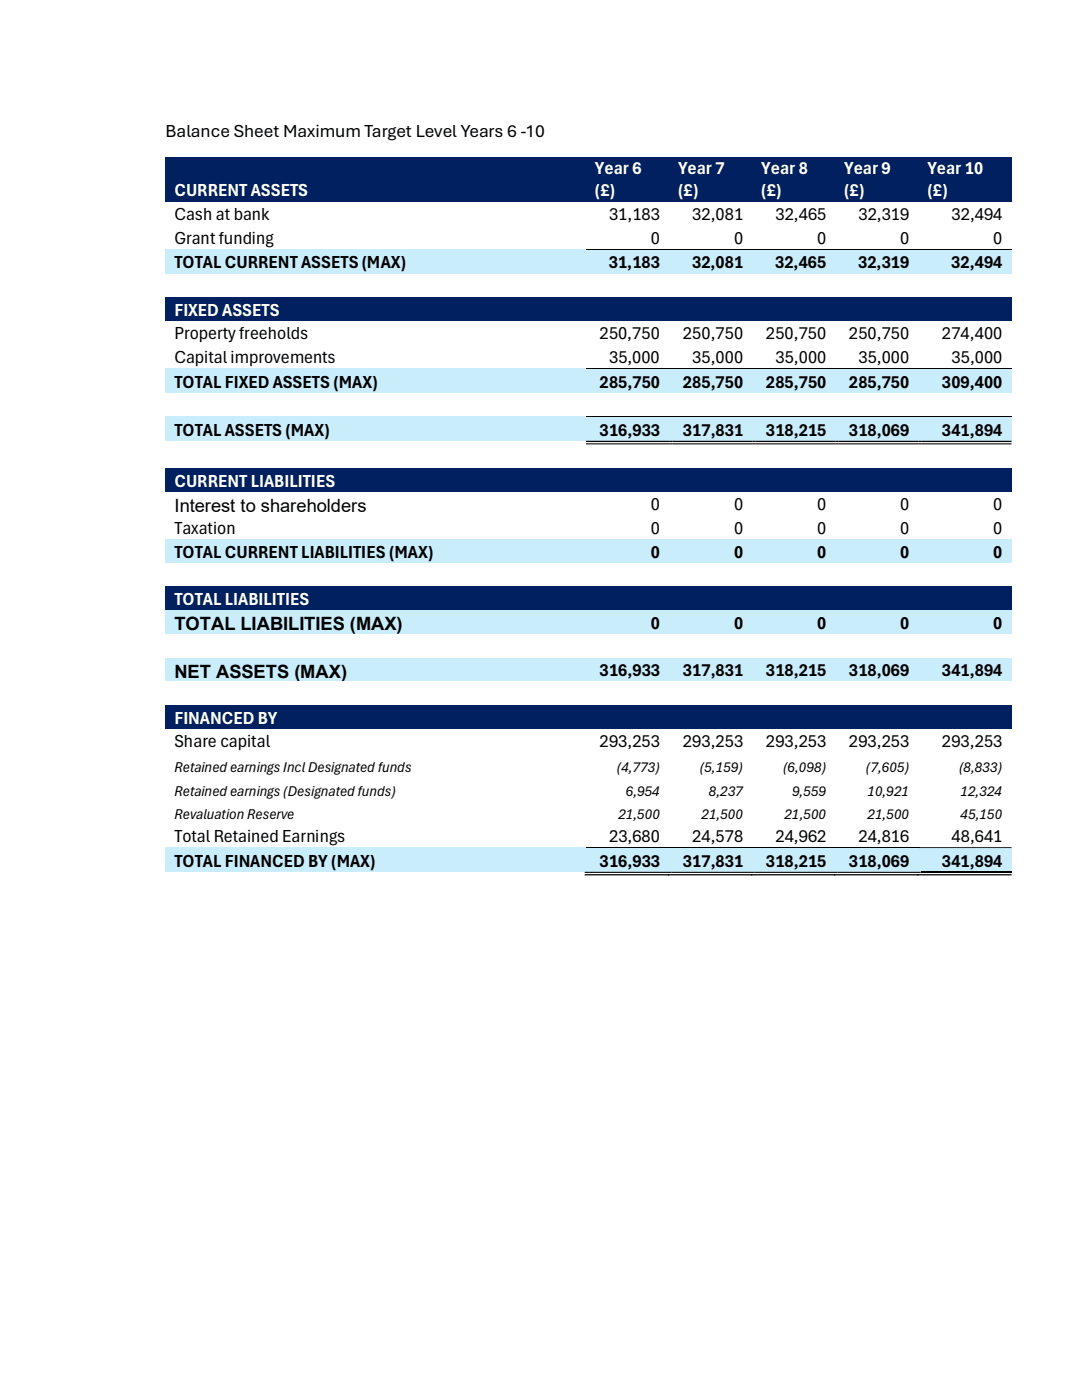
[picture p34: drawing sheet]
<svg xmlns="http://www.w3.org/2000/svg" width="216mm" height="279mm" viewBox="0 0 216 279" stroke-linecap="round" stroke-linejoin="round" font-family="sans-serif">
<defs><g id="words">
<g font-size="3.7">
<text x="33" y="27.3">Balance Sheet Maximum Target Level Years 6 -10</text>
<text x="34.8" y="43.9">Cash at bank</text>
<text x="121.5" y="43.9">31,183</text>
<text x="138.1" y="43.9">32,081</text>
<text x="154.7" y="43.9">32,465</text>
<text x="171.3" y="43.9">32,319</text>
<text x="189.9" y="43.9">32,494</text>
<text x="34.8" y="48.7">Grant funding</text>
<text x="34.8" y="53.6">TOTAL CURRENT ASSETS (MAX)</text>
<text x="121.5" y="53.6">31,183</text>
<text x="129.8" y="48.7">0</text>
<text x="138.1" y="53.6">32,081</text>
<text x="146.5" y="48.7">0</text>
<text x="154.7" y="53.6">32,465</text>
<text x="163.1" y="48.7">0</text>
<text x="171.2" y="53.6">32,319</text>
<text x="179.6" y="48.7">0</text>
<text x="189.8" y="53.6">32,494</text>
<text x="198.2" y="48.7">0</text>
<text x="34.8" y="67.7">Property freeholds</text>
<text x="119.6" y="67.7">250,750</text>
<text x="136.2" y="67.7">250,750</text>
<text x="152.8" y="67.7">250,750</text>
<text x="169.4" y="67.7">250,750</text>
<text x="188" y="67.7">274,400</text>
<text x="34.8" y="72.5">Capital improvements</text>
<text x="34.8" y="77.3">TOTAL FIXED ASSETS (MAX)</text>
<text x="119.6" y="77.3">285,750</text>
<text x="121.5" y="72.5">35,000</text>
<text x="136.2" y="77.3">285,750</text>
<text x="138.1" y="72.5">35,000</text>
<text x="152.8" y="77.3">285,750</text>
<text x="154.7" y="72.5">35,000</text>
<text x="169.4" y="77.3">285,750</text>
<text x="171.3" y="72.5">35,000</text>
<text x="188" y="77.3">309,400</text>
<text x="189.9" y="72.5">35,000</text>
<text x="34.8" y="87">TOTAL ASSETS (MAX)</text>
<text x="119.6" y="87">316,933</text>
<text x="136.2" y="87">317,831</text>
<text x="152.8" y="87">318,215</text>
<text x="169.4" y="87">318,069</text>
<text x="188" y="87">341,894</text>
<text x="129.9" y="101.9">0</text>
<text x="146.5" y="101.9">0</text>
<text x="163.1" y="101.9">0</text>
<text x="179.6" y="101.9">0</text>
<text x="198.2" y="101.9">0</text>
<text x="34.8" y="102.2">Interest to shareholders</text>
<text x="34.8" y="106.6">Taxation</text>
<text x="129.9" y="106.6">0</text>
<text x="146.5" y="106.6">0</text>
<text x="163.1" y="106.6">0</text>
<text x="179.6" y="106.6">0</text>
<text x="198.2" y="106.6">0</text>
<text x="34.8" y="111.3">TOTAL CURRENT LIABILITIES (MAX)</text>
<text x="129.9" y="111.3">0</text>
<text x="146.5" y="111.3">0</text>
<text x="163.1" y="111.3">0</text>
<text x="179.6" y="111.3">0</text>
<text x="198.2" y="111.3">0</text>
<text x="34.8" y="125.8">TOTAL LIABILITIES (MAX)</text>
<text x="129.9" y="125.5">0</text>
<text x="146.5" y="125.5">0</text>
<text x="163.1" y="125.5">0</text>
<text x="179.6" y="125.5">0</text>
<text x="198.2" y="125.5">0</text>
<text x="34.8" y="135.2">NET ASSETS (MAX)</text>
<text x="119.6" y="135">316,933</text>
<text x="136.2" y="135">317,831</text>
<text x="152.8" y="135">318,215</text>
<text x="169.4" y="135">318,069</text>
<text x="188" y="135">341,894</text>
<text x="34.8" y="149.1">Share capital</text>
<text x="119.6" y="149.1">293,253</text>
<text x="136.2" y="149.1">293,253</text>
<text x="152.8" y="149.1">293,253</text>
<text x="169.4" y="149.1">293,253</text>
<text x="188" y="149.1">293,253</text>
<text x="34.8" y="168.1">Total Retained Earnings</text>
<text x="34.8" y="172.9">TOTAL FINANCED BY (MAX)</text>
<text x="119.6" y="172.9">316,933</text>
<text x="121.5" y="168.1">23,680</text>
<text x="136.2" y="172.9">317,831</text>
<text x="138.1" y="168.1">24,578</text>
<text x="152.8" y="172.9">318,215</text>
<text x="154.7" y="168.1">24,962</text>
<text x="169.4" y="172.9">318,069</text>
<text x="171.3" y="168.1">24,816</text>
<text x="188" y="172.9">341,894</text>
<text x="189.9" y="168.1">48,641</text>
</g>
<g font-size="3.7" fill="#fff">
<text x="118.7" y="34.8">Year 6</text>
<text x="135.3" y="34.8">Year 7</text>
<text x="151.9" y="34.8">Year 8</text>
<text x="168.4" y="34.8">Year 9</text>
<text x="185" y="34.8">Year 10</text>
<text x="34.8" y="39.2">CURRENT ASSETS</text>
<text x="118.7" y="39.2">(£)</text>
<text x="135.3" y="39.2">(£)</text>
<text x="151.9" y="39.2">(£)</text>
<text x="168.4" y="39.2">(£)</text>
<text x="185" y="39.2">(£)</text>
<text x="34.8" y="63">FIXED ASSETS</text>
<text x="34.8" y="97.2">CURRENT LIABILITIES</text>
<text x="34.8" y="120.8">TOTAL LIABILITIES</text>
<text x="34.8" y="144.4">FINANCED BY</text>
</g>
<g font-size="3">
<text x="34.8" y="154.1">Retained earnings Incl Designated funds</text>
<text x="123.1" y="154.1">(4,773)</text>
<text x="139.7" y="154.1">(5,159)</text>
<text x="156.2" y="154.1">(6,098)</text>
<text x="172.8" y="154.1">(7,605)</text>
<text x="191.4" y="154.1">(8,833)</text>
<text x="34.8" y="158.8">Retained earnings (Designated funds)</text>
<text x="124.9" y="158.8">6,954</text>
<text x="141.4" y="158.8">8,237</text>
<text x="158" y="158.8">9,559</text>
<text x="173.1" y="158.8">10,921</text>
<text x="191.7" y="158.8">12,324</text>
<text x="34.8" y="163.5">Revaluation Reserve</text>
<text x="123.4" y="163.5">21,500</text>
<text x="140" y="163.5">21,500</text>
<text x="156.6" y="163.5">21,500</text>
<text x="173.1" y="163.5">21,500</text>
<text x="191.7" y="163.5">45,150</text>
</g>
</g></defs>
<g fill="#002060">
<path d="M33 31.3h83.9v8.9h-83.9z"/>
<path d="M34.8 35.8h80.3v4.4h-80.3z"/>
<path d="M116.9 31.3h16.6v8.9h-16.6z"/>
<path d="M118.7 31.3h13v4.5h-13z"/>
<path d="M118.7 35.8h13v4.4h-13z"/>
<path d="M133.5 31.3h16.6v8.9h-16.6z"/>
<path d="M135.3 31.3h13v4.5h-13z"/>
<path d="M135.3 35.8h13v4.4h-13z"/>
<path d="M150.1 31.3h16.6v8.9h-16.6z"/>
<path d="M151.9 31.3h12.9v4.5h-12.9z"/>
<path d="M151.9 35.8h12.9v4.4h-12.9z"/>
<path d="M166.7 31.3h16.6v8.9h-16.6z"/>
<path d="M168.4 31.3h13v4.5h-13z"/>
<path d="M168.4 35.8h13v4.4h-13z"/>
<path d="M183.3 31.3h18.5v8.9h-18.5z"/>
<path d="M185 31.3h15v4.5h-15z"/>
<path d="M185 35.8h15v4.4h-15z"/>
</g>
<g fill="#caedfb">
<path d="M33 49.9h83.9v4.7h-83.9z"/>
<path d="M34.8 50.1h80.3v4.5h-80.3z"/>
<path d="M116.9 49.9h16.6v4.7h-16.6z"/>
<path d="M118.7 50.1h13v4.5h-13z"/>
<path d="M133.5 49.9h16.6v4.7h-16.6z"/>
<path d="M135.3 50.1h13v4.5h-13z"/>
<path d="M150.1 49.9h16.6v4.7h-16.6z"/>
<path d="M151.9 50.1h12.9v4.5h-12.9z"/>
<path d="M166.7 49.9h16.6v4.7h-16.6z"/>
<path d="M168.4 50.1h13v4.5h-13z"/>
<path d="M183.3 49.9h18.5v4.7h-18.5z"/>
<path d="M185 50.1h15v4.5h-15z"/>
</g>
<path d="M33 49.8h83.9" fill="none" stroke="#caedfb" stroke-width=".2"/>
<path d="M116.9 49.8h84.9" fill="none" stroke="#000" stroke-width=".2"/>
<g fill="#002060">
<path d="M33 59.3h83.9v4.7h-83.9z"/>
<path d="M34.8 59.6h80.3v4.4h-80.3z"/>
<path d="M116.9 59.3h16.6v4.7h-16.6z"/>
<path d="M118.7 59.6h13v4.4h-13z"/>
<path d="M133.5 59.3h16.6v4.7h-16.6z"/>
<path d="M135.3 59.6h13v4.4h-13z"/>
<path d="M150.1 59.3h16.6v4.7h-16.6z"/>
<path d="M151.9 59.6h12.9v4.4h-12.9z"/>
<path d="M166.7 59.3h16.6v4.7h-16.6z"/>
<path d="M168.4 59.6h13v4.4h-13z"/>
<path d="M183.3 59.3h18.5v4.7h-18.5z"/>
<path d="M185 59.6h15v4.4h-15z"/>
</g>
<g fill="#caedfb">
<path d="M33 73.7h83.9v4.7h-83.9z"/>
<path d="M34.8 74h80.3v4.4h-80.3z"/>
<path d="M116.9 73.7h16.6v4.7h-16.6z"/>
<path d="M118.7 74h13v4.4h-13z"/>
<path d="M133.5 73.7h16.6v4.7h-16.6z"/>
<path d="M135.3 74h13v4.4h-13z"/>
<path d="M150.1 73.7h16.6v4.7h-16.6z"/>
<path d="M151.9 74h12.9v4.4h-12.9z"/>
<path d="M166.7 73.7h16.6v4.7h-16.6z"/>
<path d="M168.4 74h13v4.4h-13z"/>
<path d="M183.3 73.7h18.5v4.7h-18.5z"/>
<path d="M185 74h15v4.4h-15z"/>
</g>
<path d="M33 73.6h83.9" fill="none" stroke="#caedfb" stroke-width=".2"/>
<path d="M116.9 73.6h84.9" fill="none" stroke="#000" stroke-width=".2"/>
<g fill="#caedfb">
<path d="M33 83.3h83.9v4.7h-83.9z"/>
<path d="M34.8 83.5h80.3v4.5h-80.3z"/>
<path d="M116.9 83.3h16.6v4.7h-16.6z"/>
<path d="M118.7 83.5h13v4.5h-13z"/>
<path d="M133.5 83.3h16.6v4.7h-16.6z"/>
<path d="M135.3 83.5h13v4.5h-13z"/>
<path d="M150.1 83.3h16.6v4.7h-16.6z"/>
<path d="M151.9 83.5h12.9v4.5h-12.9z"/>
<path d="M166.7 83.3h16.6v4.7h-16.6z"/>
<path d="M168.4 83.5h13v4.5h-13z"/>
<path d="M183.3 83.3h18.5v4.7h-18.5z"/>
<path d="M185 83.5h15v4.5h-15z"/>
</g>
<path d="M33 83.2h83.9" fill="none" stroke="#caedfb" stroke-width=".2"/>
<path d="M116.9 83.2h84.9" fill="none" stroke="#000" stroke-width=".2"/>
<g fill="#000">
<path d="M116.9 88h16.6v.2h-16.6zM116.9 88.5h16.6v.2h-16.6z" fill-rule="evenodd"/>
<path d="M133.5 88h.7v.2h-.7zM133.5 88.5h.7v.2h-.7z" fill-rule="evenodd"/>
<path d="M134.2 88h15.9v.2h-15.9zM134.2 88.5h15.9v.2h-15.9z" fill-rule="evenodd"/>
<path d="M150.1 88h.7v.2h-.7zM150.1 88.5h.7v.2h-.7z" fill-rule="evenodd"/>
<path d="M150.8 88h15.9v.2h-15.9zM150.8 88.5h15.9v.2h-15.9z" fill-rule="evenodd"/>
<path d="M166.7 88h.6v.2h-.6zM166.7 88.5h.6v.2h-.6z" fill-rule="evenodd"/>
<path d="M167.3 88h16v.2h-16zM167.3 88.5h16v.2h-16z" fill-rule="evenodd"/>
<path d="M183.3 88h.6v.2h-.6zM183.3 88.5h.6v.2h-.6z" fill-rule="evenodd"/>
<path d="M183.9 88h17.9v.2h-17.9zM183.9 88.5h17.9v.2h-17.9z" fill-rule="evenodd"/>
</g>
<g fill="#002060">
<path d="M33 93.5h83.9v4.7h-83.9z"/>
<path d="M34.8 93.8h80.3v4.4h-80.3z"/>
<path d="M116.9 93.5h16.6v4.7h-16.6z"/>
<path d="M118.7 93.8h13v4.4h-13z"/>
<path d="M133.5 93.5h16.6v4.7h-16.6z"/>
<path d="M135.3 93.8h13v4.4h-13z"/>
<path d="M150.1 93.5h16.6v4.7h-16.6z"/>
<path d="M151.9 93.8h12.9v4.4h-12.9z"/>
<path d="M166.7 93.5h16.6v4.7h-16.6z"/>
<path d="M168.4 93.8h13v4.4h-13z"/>
<path d="M183.3 93.5h18.5v4.7h-18.5z"/>
<path d="M185 93.8h15v4.4h-15z"/>
</g>
<g fill="#caedfb">
<path d="M33 107.7h83.9v4.7h-83.9z"/>
<path d="M34.8 107.9h80.3v4.5h-80.3z"/>
<path d="M116.9 107.7h16.6v4.7h-16.6z"/>
<path d="M118.7 107.9h13v4.5h-13z"/>
<path d="M133.5 107.7h16.6v4.7h-16.6z"/>
<path d="M135.3 107.9h13v4.5h-13z"/>
<path d="M150.1 107.7h16.6v4.7h-16.6z"/>
<path d="M151.9 107.9h12.9v4.5h-12.9z"/>
<path d="M166.7 107.7h16.6v4.7h-16.6z"/>
<path d="M168.4 107.9h13v4.5h-13z"/>
<path d="M183.3 107.7h18.5v4.7h-18.5z"/>
<path d="M185 107.9h15v4.5h-15z"/>
</g>
<g fill="#002060">
<path d="M33 117.1h83.9v4.7h-83.9z"/>
<path d="M34.8 117.3h80.3v4.5h-80.3z"/>
<path d="M116.9 117.1h16.6v4.7h-16.6z"/>
<path d="M118.7 117.3h13v4.5h-13z"/>
<path d="M133.5 117.1h16.6v4.7h-16.6z"/>
<path d="M135.3 117.3h13v4.5h-13z"/>
<path d="M150.1 117.1h16.6v4.7h-16.6z"/>
<path d="M151.9 117.3h12.9v4.5h-12.9z"/>
<path d="M166.7 117.1h16.6v4.7h-16.6z"/>
<path d="M168.4 117.3h13v4.5h-13z"/>
<path d="M183.3 117.1h18.5v4.7h-18.5z"/>
<path d="M185 117.3h15v4.5h-15z"/>
</g>
<g fill="#caedfb">
<path d="M33 121.8h83.9v4.7h-83.9z"/>
<path d="M34.8 122.4h80.3v4.1h-80.3z"/>
<path d="M116.9 121.8h16.6v4.7h-16.6z"/>
<path d="M118.7 122.1h13v4.4h-13z"/>
<path d="M133.5 121.8h16.6v4.7h-16.6z"/>
<path d="M135.3 122.1h13v4.4h-13z"/>
<path d="M150.1 121.8h16.6v4.7h-16.6z"/>
<path d="M151.9 122.1h12.9v4.4h-12.9z"/>
<path d="M166.7 121.8h16.6v4.7h-16.6z"/>
<path d="M168.4 122.1h13v4.4h-13z"/>
<path d="M183.3 121.8h18.5v4.7h-18.5z"/>
<path d="M185 122.1h15v4.4h-15z"/>
<path d="M33 131.3h83.9v4.7h-83.9z"/>
<path d="M34.8 131.8h80.3v4.2h-80.3z"/>
<path d="M116.9 131.3h16.6v4.7h-16.6z"/>
<path d="M118.7 131.6h13v4.4h-13z"/>
<path d="M133.5 131.3h16.6v4.7h-16.6z"/>
<path d="M135.3 131.6h13v4.4h-13z"/>
<path d="M150.1 131.3h16.6v4.7h-16.6z"/>
<path d="M151.9 131.6h12.9v4.4h-12.9z"/>
<path d="M166.7 131.3h16.6v4.7h-16.6z"/>
<path d="M168.4 131.6h13v4.4h-13z"/>
<path d="M183.3 131.3h18.5v4.7h-18.5z"/>
<path d="M185 131.6h15v4.4h-15z"/>
</g>
<g fill="#fff">
<path d="M33 136h83.9v4.7h-83.9z"/>
<path d="M34.8 136.3h80.3v4.4h-80.3z"/>
<path d="M116.9 136h16.6v4.7h-16.6z"/>
<path d="M118.7 136.3h13v4.4h-13z"/>
<path d="M133.5 136h16.6v4.7h-16.6z"/>
<path d="M135.3 136.3h13v4.4h-13z"/>
<path d="M150.1 136h16.6v4.7h-16.6z"/>
<path d="M151.9 136.3h12.9v4.4h-12.9z"/>
<path d="M166.7 136h16.6v4.7h-16.6z"/>
<path d="M168.4 136.3h13v4.4h-13z"/>
<path d="M183.3 136h18.5v4.7h-18.5z"/>
<path d="M185 136.3h15v4.4h-15z"/>
</g>
<g fill="#002060">
<path d="M33 140.7h83.9v4.8h-83.9z"/>
<path d="M34.8 141h80.3v4.5h-80.3z"/>
<path d="M116.9 140.7h16.6v4.8h-16.6z"/>
<path d="M118.7 141h13v4.5h-13z"/>
<path d="M133.5 140.7h16.6v4.8h-16.6z"/>
<path d="M135.3 141h13v4.5h-13z"/>
<path d="M150.1 140.7h16.6v4.8h-16.6z"/>
<path d="M151.9 141h12.9v4.5h-12.9z"/>
<path d="M166.7 140.7h16.6v4.8h-16.6z"/>
<path d="M168.4 141h13v4.5h-13z"/>
<path d="M183.3 140.7h18.5v4.8h-18.5z"/>
<path d="M185 141h15v4.5h-15z"/>
</g>
<g fill="#caedfb">
<path d="M33 169.2h83.9v4.8h-83.9z"/>
<path d="M34.8 169.5h80.3v4.5h-80.3z"/>
<path d="M116.9 169.2h16.6v4.8h-16.6z"/>
<path d="M118.7 169.5h13v4.5h-13z"/>
<path d="M133.5 169.2h16.6v4.8h-16.6z"/>
<path d="M135.3 169.5h13v4.5h-13z"/>
<path d="M150.1 169.2h16.6v4.8h-16.6z"/>
<path d="M151.9 169.5h12.9v4.5h-12.9z"/>
<path d="M166.7 169.2h16.6v4.8h-16.6z"/>
<path d="M168.4 169.5h13v4.5h-13z"/>
<path d="M183.3 169.2h18.5v4.8h-18.5z"/>
<path d="M185 169.5h15v4.5h-15z"/>
</g>
<path d="M33 169.2h83.9" fill="none" stroke="#caedfb" stroke-width=".2"/>
<path d="M116.9 169.2h66.5" fill="none" stroke="#000" stroke-width=".2"/>
<g fill="#000">
<path d="M116.7 174h17.3v.2h-17.3zM133.3 174.5h16.8v.2h-16.8z" fill-rule="evenodd"/>
<path d="M134 174h16.6v.2h-16.6zM149.9 174.5h16.8v.2h-16.8z" fill-rule="evenodd"/>
<path d="M150.6 174h16.5v.2h-16.5zM166.4 174.5h16.9v.2h-16.9z" fill-rule="evenodd"/>
<path d="M167.1 174h16.6v.2h-16.6zM183 174.5h18.8v.2h-18.8z" fill-rule="evenodd"/>
<path d="M183.4 169.1h18.4v.1h-18.4zM116.7 174.5h16.8v.2h-16.8z" fill-rule="evenodd"/>
</g>
<path d="M183.7 174.1h18.1" fill="none" stroke="#000" stroke-width=".21"/>
<use href="#words"/>
</svg>
